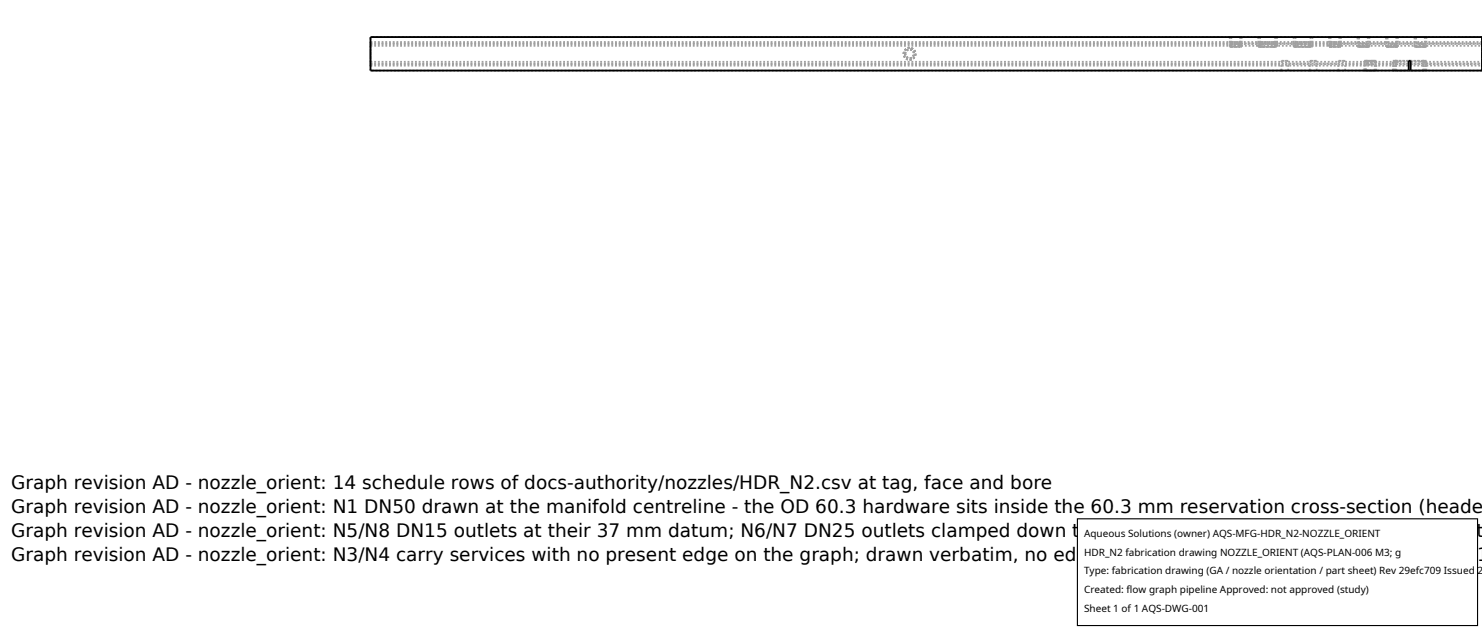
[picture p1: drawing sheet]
<svg xmlns="http://www.w3.org/2000/svg" width="212mm" height="90mm" viewBox="0 0 212 90" stroke-linecap="round" stroke-linejoin="round" font-family="sans-serif">
<defs><g id="words">
<g font-size="2.6">
<text x="1.6" y="69.8">Graph revision AD - nozzle_orient: 14 schedule rows of docs-authority/nozzles/HDR_N2.csv at tag, face and bore</text>
<text x="1.6" y="73.3">Graph revision AD - nozzle_orient: N1 DN50 drawn at the manifold centreline - the OD 60.3 hardware sits inside the 60.3 mm reservation cross-section (heade</text>
<text x="1.6" y="76.7">Graph revision AD - nozzle_orient: N5/N8 DN15 outlets at their 37 mm datum; N6/N7 DN25 outlets clamped down to 32.4 mm to keep the branch bore inside t</text>
<text x="1.6" y="80.2">Graph revision AD - nozzle_orient: N3/N4 carry services with no present edge on the graph; drawn verbatim, no edge created. N9 drain flush at the bottom, N1</text>
</g>
<g font-size="1.4">
<text x="154.8" y="76.6">Aqueous Solutions (owner) AQS-MFG-HDR_N2-NOZZLE_ORIENT</text>
<text x="154.8" y="79.3">HDR_N2 fabrication drawing NOZZLE_ORIENT (AQS-PLAN-006 M3; g</text>
<text x="154.8" y="82">Type: fabrication drawing (GA / nozzle orientation / part sheet) Rev 29efc709 Issued 2</text>
<text x="154.8" y="84.7">Created: flow graph pipeline Approved: not approved (study)</text>
<text x="154.8" y="87.4">Sheet 1 of 1 AQS-DWG-001</text>
</g>
</g></defs>
<g fill="none" stroke="#a0a0a0" stroke-width=".26" stroke-dasharray=".3 .3" stroke-linecap="butt">
<path d="M52.9 6.5h158.8M52.9 8.8v-2.3M52.9 8.8h130.1M52.9 10.1v-.9M52.9 6.2v-.9M52.9 9.2v.2M52.9 9.4v-3.4M52.9 6v.2M52.9 8.8v.3M52.9 9.1v-2.8M52.9 6.3v.2M52.9 9.2h130.1"/>
<path d="M52.9 6.2h158.8M52.9 9.1h146M52.9 6.3h122.9M52.9 9.4h146M52.9 6h122.9M129.1 7.7l.2-.6 .6-.3 .6 .3 .3 .5-.3 .7-.6 .2-.6-.2-.2-.6M129.1 7.7l.2-.6 .6-.3 .6 .3 .3 .5-.2 .6-.7 .3-.6-.2-.2-.6M129.1 7.7l.2-.6 .6-.3 .6 .3 .3 .6-.3 .6-.6 .2-.6-.2-.2-.6M129.3 7.7l.2-.4 .4-.2 .4 .1 .2 .5-.1 .4-.5 .2-.4-.2-.2-.4M129.3 7.7l.2-.5 .4-.1 .4 .1 .2 .5-.1 .4-.5 .2-.4-.2-.2-.4M129.3 7.7l.2-.5 .4-.1 .4 .1 .2 .5-.2 .4-.4 .2-.4-.2-.2-.4M175.6 6.4l.2-.1"/>
<path d="M175.6 6.7h1.7M175.6 6.1v-.8M175.6 5.3h1.7M175.6 6.4v.3M175.8 6.7l-.2-.3M175.8 6.7h.2M175.8 6.7h-.2M175.8 6.3h1.3M175.8 6l-.2 .1M175.9 6.4l.1 .3M175.9 6.7h1.2M175.9 5.3h1.2"/>
<path d="M175.9 6.1l.2 .2 .4 .2 .4-.1 .2-.3M175.9 6.1v-.8M175.9 6.4v.3M176 6.7h-.1M176.2 6.3l-.3 .1M176.2 6l-.3 .1M176.2 6.3h.6M176.2 6h.6M176.2 6.7l-.4-.3-.2-.3M176.2 6.7h.5M176.7 6.7l.4-.3 .2-.3M176.7 6.7h-.5"/>
<path d="M176.8 6.3h-.6M176.8 6h-.6M176.9 6.7h.3M176.9 6.7l.2-.3M177.1 6.4l-.3-.1M177.1 6.7h-.2M177.1 5.3h-1.2M177.1 6.1l-.3-.1M177.1 6.4v.3M177.1 5.3v.8M177.1 6.3l.2 .1M177.1 6h-1.3"/>
<path d="M177.1 6.3h2.7M177.1 6h2.7M177.3 6.4l-.1 .3M177.3 6.7h-.1M177.3 6.1l-.2-.1M177.3 5.3h-1.7M177.3 6.4v.3M177.3 5.3v.8M179.7 6.4l.1-.1M179.7 6.7h2.7M179.7 5.3h2.7M179.7 6.1v-.8"/>
<path d="M179.7 6.4v.3M179.8 6.7l-.1-.3M179.8 6.7h.3M179.8 6.7h-.1M179.8 6.3h2.5M179.8 6l-.1 .1M180 6.4l.1 .3M180 6.7h2.1M180 6.1l.1-.1M180 6.1v-.8M180 5.3h2.1M180 6.4v.3"/>
<path d="M180 6.7l-.3-.6M180 6.7h.3M180.1 6.7h-.1M180.1 6.3l-.1 .1M180.1 6h1.9M180.1 6.3h1.9M180.3 6.7l-.3-.6M181.7 6.7h.4M181.7 6.7h-1.4M182 6.3h-1.9M182 6l.1 .1M182 6.7h.3"/>
<path d="M182 6.7l.1-.3M182.1 6.7l.3-.6M182.1 6.7h-2.1M182.1 6.4l-.1-.1M182.1 6.7h-.1M182.1 6.1l-.4 .6M182.1 5.3h-2.1M182.1 6.4v.3M182.1 5.3v.8M182.3 6.3l.1 .1M182.3 6h-2.5M182.3 6.3h2.6"/>
<path d="M182.3 6h2.6M182.4 6.4l-.1 .3M182.4 6.7h-.1M182.4 6.1l-.1-.1M182.4 5.3h-2.7M182.4 6.4v.3M182.4 5.3v.8M183 8.8v-.1M183 8.7h1M183 8.8l.4 .1 .6-.1M183 10.1v-.9M183 10.1h-130.1"/>
<path d="M183 9.2h.5h.5M183 10.1h1M184 8.7h-1M184 8.8v-.1M184 8.8h3.1M184 10.1v-.9M184 9.2h3.1M184.8 6.4l.1-.1M184.8 6.7h2.6M184.8 5.3h2.6M184.8 6.1v-.8M184.8 6.4v.3"/>
<path d="M184.8 6.7v-.3M184.8 6.7h.3M184.9 6.3h2.4M184.9 6l-.1 .1M185 6.4l.1 .3M185 6.7h2.2M185 6.1l.2-.1M185 6.1v-.8M185 5.3h2.2M185 6.4v.3M185 6.7l-.2-.6M185 6.7h.4"/>
<path d="M185.1 6.7h-.1M185.2 6.3l-.2 .1M185.2 6h1.8M185.2 6.3h1.8M185.4 6.7l-.4-.6M186.8 6.7h.4M186.8 6.7h-1.4M187 6.3h-1.8M187 6l.2 .1M187.1 6.7h.3M187.1 6.7l.1-.3M187.1 8.8v-.1"/>
<path d="M187.1 8.7h1M187.1 8.8l.4 .1 .6-.1M187.1 10.1v-.9M187.1 10.1h-3.1M187.1 9.2h.4h.6M187.1 10.1h1M187.2 6.7l.2-.6M187.2 6.7h-2.2M187.2 6.4l-.2-.1M187.2 6.7h-.1M187.2 6.1l-.4 .6M187.2 5.3h-2.2"/>
<path d="M187.2 6.4v.3M187.2 5.3v.8M187.3 6.3l.1 .1M187.3 6h-2.4M187.3 6.3h2.7M187.3 6h2.7M187.4 6.4v.3M187.4 6.1l-.1-.1M187.4 5.3h-2.6M187.4 5.3v.8M188.1 8.7h-1M188.1 8.8v-.1"/>
<path d="M188.1 8.8h3.1M188.1 10.1v-.9M188.1 9.2h3.1M189.8 6.4l.2-.1M189.8 6.7h1.7M189.8 6.1v-.8M189.8 5.3h1.7M189.8 6.4v.3M189.9 6.7l-.1-.3M189.9 6.7h.3M189.9 6.7h-.1M190 6.3h1.3"/>
<path d="M190 6l-.2 .1M190 6.4l.2 .3M190 6.7h1.3M190 5.3h1.3M190 6.1l.3 .2 .3 .2 .4-.1 .3-.3M190 6.1v-.8M190 6.4v.3M190.2 6.7h-.2M190.4 6.3l-.4 .1M190.4 6l-.4 .1M190.4 6.3h.6M190.4 6h.6"/>
<path d="M190.4 6.7l-.4-.3-.2-.3M190.4 6.7h.5M190.9 6.7l.4-.3 .2-.3M190.9 6.7h-.5M191 6.3h-.6M191 6h-.6M191.1 6.7h.3M191.1 6.7l.2-.3M191.2 8.8v-.1M191.2 8.7h.9M191.2 8.8l.4 .1 .5-.1M191.2 10.1v-.9"/>
<path d="M191.2 10.1h-3.1M191.2 9.2h.4h.5M191.2 10.1h.9M191.3 6.4l-.3-.1M191.3 6.7h-.2M191.3 5.3h-1.3M191.3 6.1l-.3-.1M191.3 6.4v.3M191.3 5.3v.8M191.3 6.3l.2 .1M191.3 6h-1.3M191.3 6.3h20.4"/>
<path d="M191.3 6h20.4M191.5 6.4l-.1 .3M191.5 6.7h-.1M191.5 6.1l-.2-.1M191.5 5.3h-1.7M191.5 6.4v.3M191.5 5.3v.8M192.1 8.7h-.9M192.1 8.8v-.1M192.1 8.8h7M192.1 10.1v-.9M192.1 9.2h7"/>
<path d="M193.9 5.3h1.7M193.9 6.7v-1.4M193.9 6.7h.2M193.9 6.7l.2-.4 .6-.2 .6 .2 .3 .4M194.1 6.7h.3M194.1 6.7l.2-.2 .4-.1 .4 .1 .3 .2M194.1 6.7h1.3M194.1 6.7v-1.4M194.1 5.3h1.3M194.1 6.7l.2-.4 .4-.1 .5 .1 .1 .4M194.4 6.7l.3-.1 .4 .1M194.4 6.7h.7"/>
<path d="M194.9 10.1h1.7M194.9 8.7h1.7M194.9 8.7v1.4M194.9 8.7h.2M195 8.7h.4M195.1 8.7h1.2M195.1 8.7v1.4M195.1 10.1h1.2M195.1 6.7h.3M195.3 6.7h.3M195.3 6.7h.1M195.4 6.7h-1.3"/>
<path d="M195.4 5.3h-1.3M195.4 5.3v1.4M195.6 5.3h-1.7M195.6 6.7h-1.7M195.6 5.3v1.4M196.1 8.7h.3M196.1 8.7l-.4 .1-.3-.1M196.1 8.7h-.7M196.3 8.7h.2M196.3 8.7l-.1 .3-.5 .1-.4-.1-.2-.3M196.3 10.1h-1.2M196.3 10.1v-1.4"/>
<path d="M196.4 8.7l-.3 .2h-.3h-.5l-.3-.2M196.4 8.7h-1.4M196.5 8.7l-.2 .4-.5 .1-.7-.1-.2-.4M196.6 10.1h-1.7M196.6 8.7h-.1M196.6 10.1v-1.4M198 5.3h1.7M198 6.7v-1.4M198 6.7h.2M198 6.7l.2-.4 .6-.2 .6 .2 .2 .4M198.1 6.7h.3M198.1 6.7l.3-.2 .4-.1 .4 .1 .3 .2"/>
<path d="M198.1 6.7h1.4M198.2 6.7v-1.4M198.2 5.3h1.2M198.2 6.7l.2-.4 .4-.1 .4 .1 .2 .4M198.4 6.7l.4-.1 .4 .1M198.4 6.7h.8M198.9 8.7h.2M198.9 9.1l.2-.4M198.9 9.4l.2-.2M198.9 10.1h4.8M198.9 9.1v-.4M198.9 10.1v-.7"/>
<path d="M199.1 8.8v-.1M199.1 8.8l-.2 .3M199.1 10.1v-.9M199.1 10.1h-7M199.1 10.1h-.2M199.1 8.7h-.2M199.1 8.7h.4M199.2 6.7h.3M199.2 9.1l.2-.3M199.2 8.7h.2M199.2 9.4l.6-.7M199.2 10.1h.2"/>
<path d="M199.2 9.1v-.4M199.2 10.1v-.7M199.2 9.1h4.2M199.2 9.4h4.2M199.4 8.7l-.5 .7M199.4 8.7h3.9M199.4 8.7h.4M199.4 8.7h-.3M199.4 8.8v-.1M199.4 8.8h3.9M199.4 9.2l-.2 .2M199.4 10.1v-.9"/>
<path d="M199.4 9.2h3.9M199.4 6.7h.2M199.4 6.7h-1.2M199.4 5.3h-1.2M199.4 5.3v1.4M199.5 8.7l-.3 .4M199.5 8.7h-.3M199.6 6.7h.1M199.7 5.3h-1.7M199.7 6.7h-1.7M199.7 5.3v1.4M199.8 8.7h3.1"/>
<path d="M201.5 8.7h-.3M202 5.3h1.7M202 6.7v-1.4M202 6.7h.3M202 6.7l.3-.4 .5-.2 .7 .2 .2 .4M202.2 6.7h.3M202.2 6.7l.3-.2 .4-.1 .4 .1 .3 .2M202.2 6.7h1.4M202.3 6.7v-1.4M202.3 5.3h1.2M202.3 6.7l.1-.3 .5-.2 .4 .1 .2 .4M202.5 6.7l.4-.1 .3 .1"/>
<path d="M202.5 6.7h.7M202.9 8.7h.4M202.9 8.7l.5 .7M203.2 8.7h.3M203.2 8.7h.2M203.2 8.7l.2 .4M203.2 6.7h.4M203.3 8.8v-.1M203.3 10.1h.1M203.3 10.1v-.9M203.3 10.1h-3.9M203.3 8.7l.4 .7"/>
<path d="M203.4 8.7h-.1M203.4 9.1l-.1-.3M203.4 10.1h-4.2M203.4 9.4l-.1-.2M203.4 9.1v-.4M203.4 10.1v-.7M203.5 6.7h.2M203.5 6.7h-1.2M203.5 5.3h-1.2M203.5 5.3v1.4M203.5 8.7h.2M203.5 8.7l.2 .4"/>
<path d="M203.6 8.7h-.3M203.6 8.8v-.1M203.6 8.8h8.1M203.6 10.1v-.9M203.6 9.2h8.1M203.7 8.7h-.1M203.7 9.1l-.1-.3M203.7 10.1h-.1M203.7 9.4l-.1-.2M203.7 5.3h-1.7M203.7 6.7h-1.7M203.7 9.1v-.4"/>
<path d="M203.7 10.1v-.7M203.7 9.1h8M203.7 9.4h8M203.7 5.3v1.4M211.7 10.1v-.9M211.7 6.2v-.9M211.7 9.2v.2M211.7 9.4v-3.4M211.7 6v.2M211.7 6.5v-.2M211.7 6.3v2.8M211.7 9.1v-.3"/>
<path d="M211.7 8.8v-2.3M211.7 5.3h-158.8M211.7 10.1h-8.1"/>
</g>
<path d="M52.9 5.3h158.8v4.8h-158.8zM201.2 10.1v-1.4h.3v1.4" fill="none" stroke="#000" stroke-width=".26"/>
<path d="M153.9 74.1h57.1v15.2h-57.1z" fill="#fff" stroke="#000" stroke-width=".16"/>
<use href="#words"/>
</svg>
